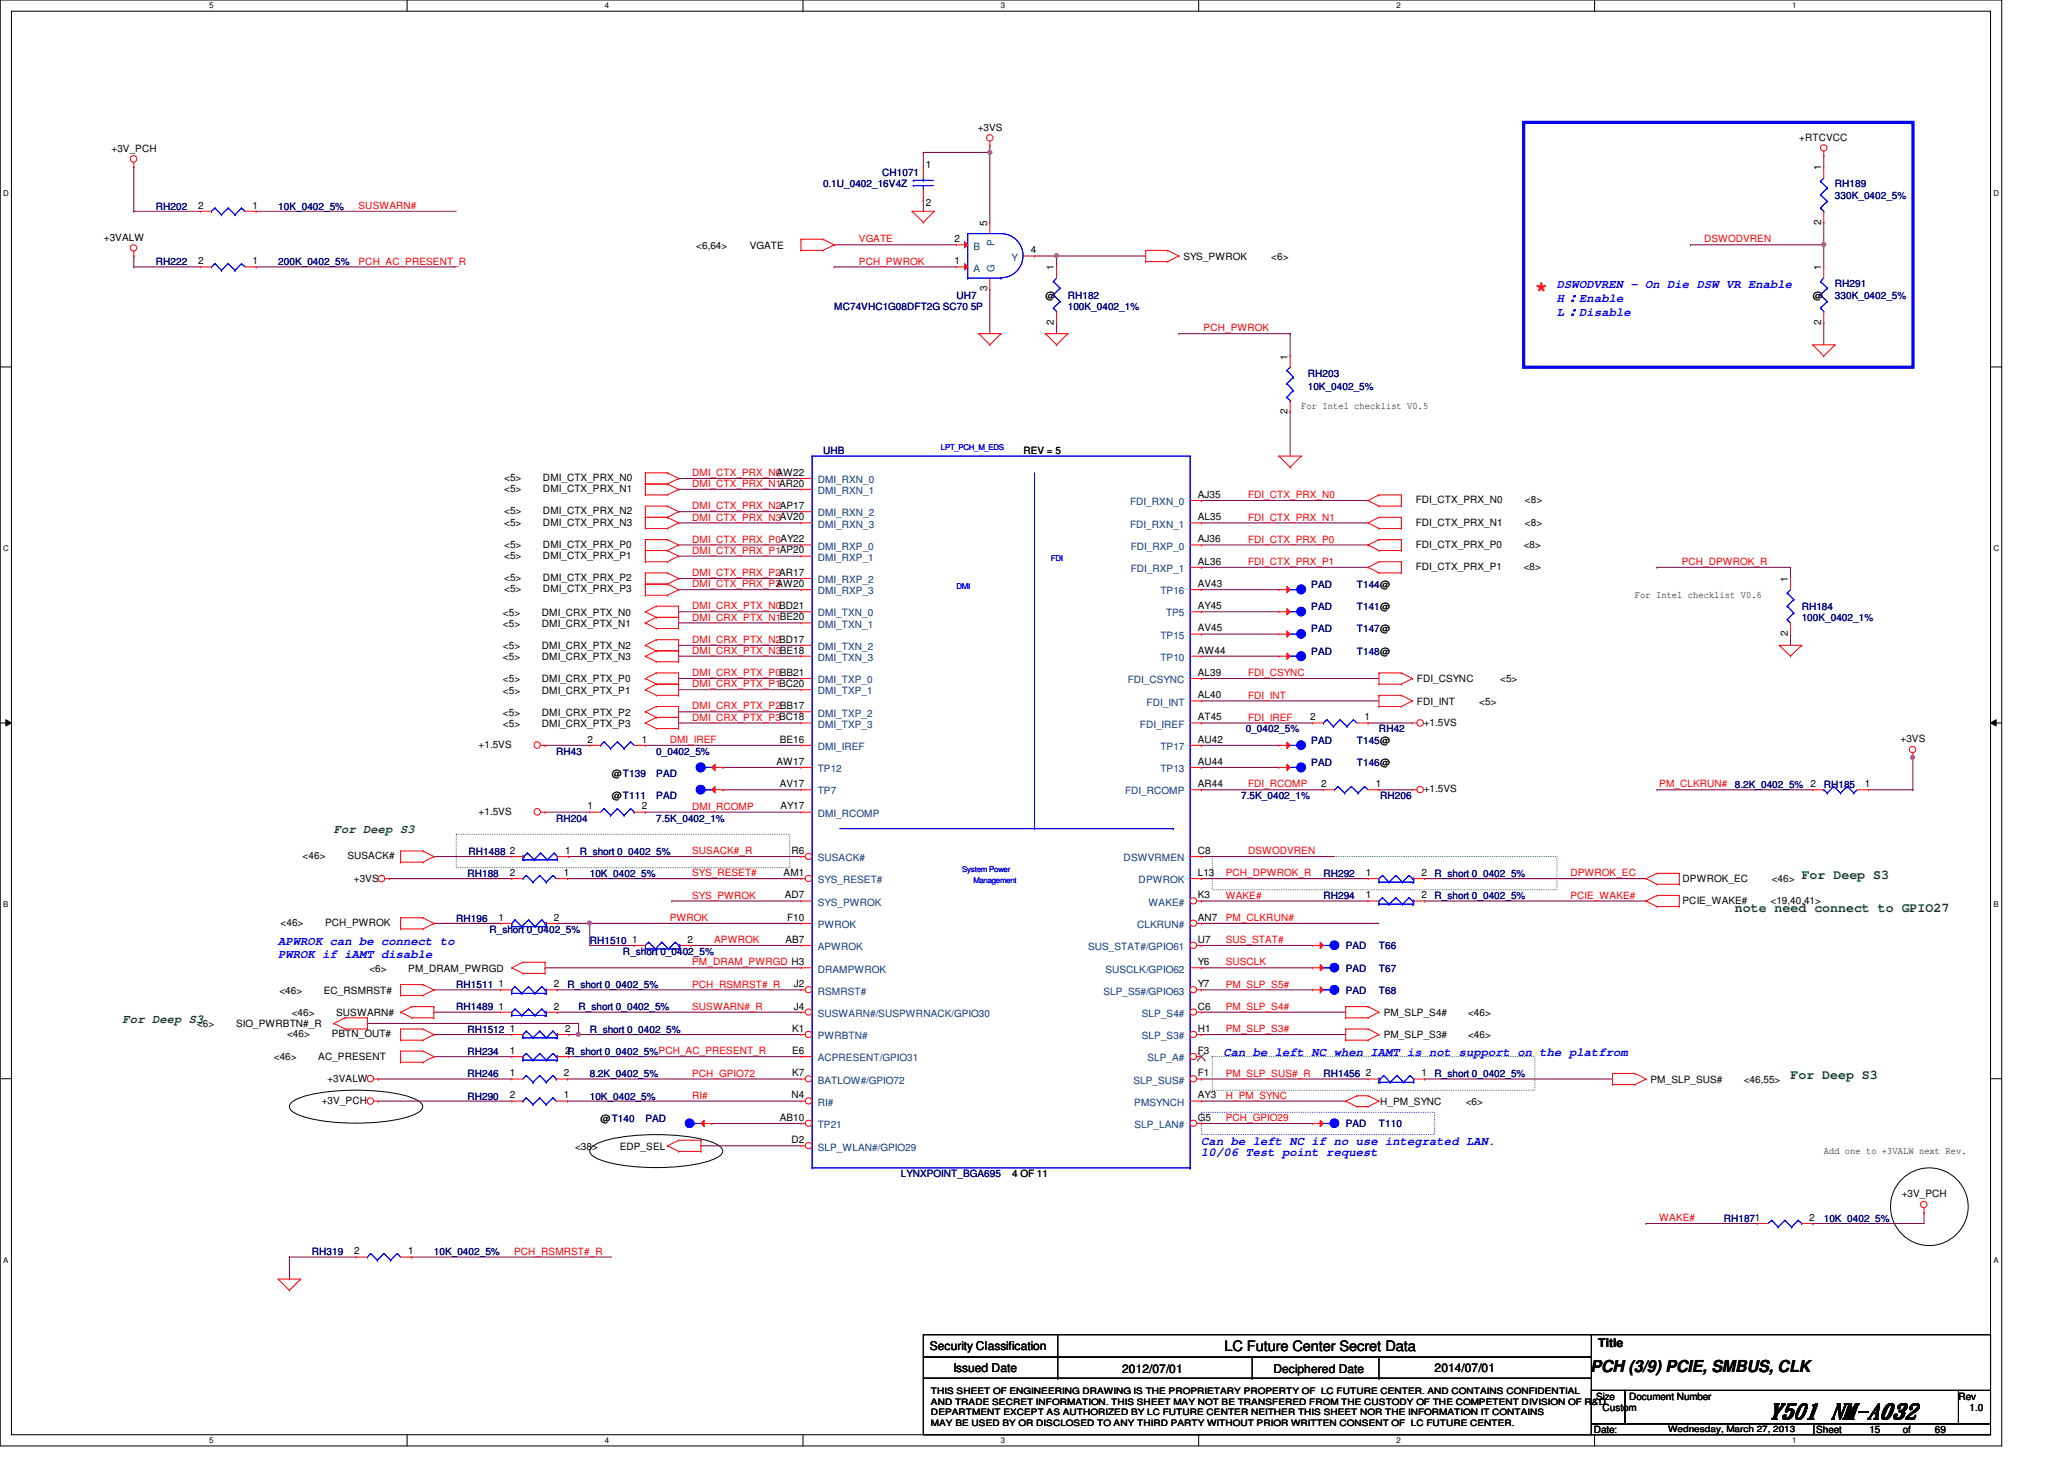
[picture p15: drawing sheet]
<svg xmlns="http://www.w3.org/2000/svg" width="297mm" height="210mm" viewBox="0 0 297 210" stroke-linecap="round" stroke-linejoin="round" font-family="sans-serif">
<defs><g id="words">
<text font-size="3.2" fill="#f00" x="220.9" y="42.6">*</text>
<text font-size="3" x="254.5" y="204">Y501 NM-A032</text>
<text font-size="2.4" x="228.9" y="197.4">PCH (3/9) PCIE, SMBUS, CLK</text>
<text font-size="2.1" x="176.2" y="194.4">LC Future Center Secret Data</text>
<g font-size="1.9" fill="#008000">
<text x="249.7" y="131.2">note need connect to GPIO27</text>
<text x="259.3" y="126.4">For Deep S3</text>
<text x="257.7" y="155.2">For Deep S3</text>
</g>
<g font-size="1.7" fill="#00f">
<text x="224.1" y="41.5">DSWODVREN - On Die DSW VR Enable</text>
<text x="224.1" y="43.5">H：Enable</text>
<text x="224.1" y="45.5">L：Disable</text>
<text x="40" y="135.9">APWROK can be connect to</text>
<text x="40" y="137.9">PWROK if iAMT disable</text>
<text x="176.1" y="151.9">Can be left NC when IAMT is not support on the platfrom</text>
<text x="172.9" y="164.7">Can be left NC if no use integrated LAN.</text>
<text x="172.9" y="166.3">10/06 Test point request</text>
</g>
<g font-size="1.7" fill="#008000">
<text x="48" y="119.9">For Deep S3</text>
<text x="17.6" y="147.1">For Deep S3</text>
</g>
<g font-size="1.7">
<text x="133.8" y="194.3">Security Classification</text>
<text x="137.2" y="197.3">Issued Date</text>
<text x="161.5" y="197.5">2012/07/01</text>
<text x="183.3" y="197.5">Deciphered Date</text>
<text x="206.5" y="197.3">2014/07/01</text>
<text x="230" y="193.8">Title</text>
</g>
<g font-size="1.4">
<text x="16" y="21.8">+3V_PCH</text>
<text x="140.7" y="18.8">+3VS</text>
<text x="258.9" y="20.2">+RTCVCC</text>
<text x="133.3" y="24.2">1</text>
<text x="133.3" y="29.7">2</text>
<text x="262.1" y="24.5" transform="rotate(-90 262.1 24.5)">1</text>
<text x="14.9" y="34.6">+3VALW</text>
<text x="28.5" y="30">2</text>
<text x="36.4" y="30">1</text>
<text x="100.2" y="35.8">&lt;6,64&gt;</text>
<text x="107.9" y="35.8">VGATE</text>
<text x="137.4" y="34.8">2</text>
<text x="142.1" y="32.5" transform="rotate(-90 142.1 32.5)">5</text>
<text x="262.1" y="32.3" transform="rotate(-90 262.1 32.3)">2</text>
<text x="28.5" y="38">2</text>
<text x="36.4" y="38">1</text>
<text x="137.4" y="38">1</text>
<text x="142.1" y="41.9" transform="rotate(-90 142.1 41.9)">3</text>
<text x="148.4" y="36.4">4</text>
<text x="151.7" y="38.9" transform="rotate(-90 151.7 38.9)">1</text>
<text x="170.3" y="37.4">SYS_PWROK</text>
<text x="183" y="37.4">&lt;6&gt;</text>
<text x="262.1" y="38.9" transform="rotate(-90 262.1 38.9)">1</text>
<text x="150.4" y="43">@</text>
<text x="151.7" y="46.7" transform="rotate(-90 151.7 46.7)">2</text>
<text x="260.9" y="43">@</text>
<text x="262.1" y="46.7" transform="rotate(-90 262.1 46.7)">2</text>
<text x="185.3" y="51.7" transform="rotate(-90 185.3 51.7)">1</text>
<text x="185.3" y="59.5" transform="rotate(-90 185.3 59.5)">2</text>
<text x="187.3" y="58.8">For Intel checklist V0.5</text>
<text x="147.3" y="65.4">REV = 5</text>
<text x="72.6" y="69.2">&lt;5&gt;</text>
<text x="72.6" y="70.8">&lt;5&gt;</text>
<text x="78.1" y="69.2">DMI_CTX_PRX_N0</text>
<text x="78.1" y="70.8">DMI_CTX_PRX_N1</text>
<text x="111.8" y="68.5">AW22</text>
<text x="172.4" y="71.6">AJ35</text>
<text x="72.6" y="75.6">&lt;5&gt;</text>
<text x="72.6" y="74">&lt;5&gt;</text>
<text x="78.1" y="75.6">DMI_CTX_PRX_N3</text>
<text x="78.1" y="74">DMI_CTX_PRX_N2</text>
<text x="172.4" y="74.8">AL35</text>
<text x="203.7" y="72.4">FDI_CTX_PRX_N0</text>
<text x="203.7" y="75.6">FDI_CTX_PRX_N1</text>
<text x="219.5" y="72.4">&lt;8&gt;</text>
<text x="219.5" y="75.6">&lt;8&gt;</text>
<text x="72.6" y="78.8">&lt;5&gt;</text>
<text x="72.6" y="80.4">&lt;5&gt;</text>
<text x="72.6" y="83.6">&lt;5&gt;</text>
<text x="78.1" y="78.8">DMI_CTX_PRX_P0</text>
<text x="78.1" y="80.4">DMI_CTX_PRX_P1</text>
<text x="78.1" y="83.6">DMI_CTX_PRX_P2</text>
<text x="172.4" y="81.2">AL36</text>
<text x="172.4" y="78">AJ36</text>
<text x="203.7" y="78.8">FDI_CTX_PRX_P0</text>
<text x="203.7" y="82">FDI_CTX_PRX_P1</text>
<text x="219.3" y="78.8">&lt;8&gt;</text>
<text x="219.3" y="82">&lt;8&gt;</text>
<text x="257.3" y="83.7" transform="rotate(-90 257.3 83.7)">1</text>
<text x="72.4" y="88.6">&lt;5&gt;</text>
<text x="72.6" y="85.2">&lt;5&gt;</text>
<text x="78" y="88.6">DMI_CRX_PTX_N0</text>
<text x="78.1" y="85.2">DMI_CTX_PRX_P3</text>
<text x="172.4" y="84.5">AV43</text>
<text x="172.4" y="87.6">AY45</text>
<text x="235.3" y="86">For Intel checklist V0.6</text>
<text x="72.4" y="93.4">&lt;5&gt;</text>
<text x="72.4" y="95">&lt;5&gt;</text>
<text x="72.4" y="90.2">&lt;5&gt;</text>
<text x="78" y="93.4">DMI_CRX_PTX_N2</text>
<text x="78" y="95">DMI_CRX_PTX_N3</text>
<text x="78" y="90.2">DMI_CRX_PTX_N1</text>
<text x="172.4" y="94">AW44</text>
<text x="172.4" y="90.8">AV45</text>
<text x="257.3" y="91.5" transform="rotate(-90 257.3 91.5)">2</text>
<text x="72.4" y="99.8">&lt;5&gt;</text>
<text x="72.4" y="98.2">&lt;5&gt;</text>
<text x="78" y="99.8">DMI_CRX_PTX_P1</text>
<text x="78" y="98.2">DMI_CRX_PTX_P0</text>
<text x="172.4" y="97.2">AL39</text>
<text x="172.4" y="100.5">AL40</text>
<text x="203.9" y="98.2">FDI_CSYNC</text>
<text x="203.9" y="101.4">FDI_INT</text>
<text x="212.9" y="101.4">&lt;5&gt;</text>
<text x="215.9" y="98.2">&lt;5&gt;</text>
<text x="68.9" y="107.6">+1.5VS</text>
<text x="72.4" y="103">&lt;5&gt;</text>
<text x="72.4" y="104.6">&lt;5&gt;</text>
<text x="78" y="103">DMI_CRX_PTX_P2</text>
<text x="78" y="104.6">DMI_CRX_PTX_P3</text>
<text x="84.5" y="106.8">2</text>
<text x="92.4" y="106.8">1</text>
<text x="112.2" y="106.8">BE16</text>
<text x="172.4" y="106.8">AU42</text>
<text x="172.4" y="103.6">AT45</text>
<text x="188.5" y="103.6">2</text>
<text x="196.4" y="103.6">1</text>
<text x="204.9" y="104.4">+1.5VS</text>
<text x="273.5" y="106.8">+3VS</text>
<text x="88" y="111.8">@T139</text>
<text x="111.8" y="110">AW17</text>
<text x="112.2" y="113.2">AV17</text>
<text x="172.4" y="110">AU44</text>
<text x="172.4" y="113.2">AR44</text>
<text x="190.2" y="113.2">2</text>
<text x="198" y="113.2">1</text>
<text x="268.4" y="113.2">1</text>
<text x="68.9" y="117.2">+1.5VS</text>
<text x="84.5" y="116.5">1</text>
<text x="88" y="115">@T111</text>
<text x="92.4" y="116.5">2</text>
<text x="112.3" y="116.5">AY17</text>
<text x="204.9" y="114">+1.5VS</text>
<text x="43.6" y="123.6">&lt;46&gt;</text>
<text x="50" y="123.6">SUSACK#</text>
<text x="73.4" y="122.9">2</text>
<text x="81.3" y="122.9">1</text>
<text x="113.9" y="122.9">R6</text>
<text x="172.4" y="122.9">C8</text>
<text x="50.9" y="126.8">+3VS</text>
<text x="73.4" y="126">2</text>
<text x="81.1" y="126">1</text>
<text x="112.8" y="126">AM1</text>
<text x="112.9" y="129.2">AD7</text>
<text x="172.4" y="129.2">K3</text>
<text x="172.4" y="126">L13</text>
<text x="196.6" y="129.2">1</text>
<text x="196.6" y="126">1</text>
<text x="204.6" y="129.2">2</text>
<text x="204.6" y="126">2</text>
<text x="242.1" y="126.8">DPWROK_EC</text>
<text x="242.1" y="130">PCIE_WAKE#</text>
<text x="254.8" y="130">&lt;19,40,41&gt;</text>
<text x="255" y="126.8">&lt;46&gt;</text>
<text x="40.4" y="133.2">&lt;46&gt;</text>
<text x="46.8" y="133.2">PCH_PWROK</text>
<text x="71.8" y="132.5">1</text>
<text x="79.7" y="132.5">2</text>
<text x="91" y="135.6">1</text>
<text x="98.9" y="135.6">2</text>
<text x="113" y="135.6">AB7</text>
<text x="113.3" y="132.5">F10</text>
<text x="172.4" y="135.6">U7</text>
<text x="172.4" y="132.5">AN7</text>
<text x="40.2" y="143">&lt;46&gt;</text>
<text x="46.6" y="143">EC_RSMRST#</text>
<text x="53.2" y="139.8">&lt;6&gt;</text>
<text x="58.8" y="139.8">PM_DRAM_PWRGD</text>
<text x="71.8" y="142">1</text>
<text x="79.7" y="142">2</text>
<text x="114.3" y="142">J2</text>
<text x="172.4" y="142">Y7</text>
<text x="172.4" y="138.9">Y6</text>
<text x="28.4" y="147.8">&lt;6&gt;</text>
<text x="34" y="147.8">SIO_PWRBTN#_R</text>
<text x="41.3" y="149.2">&lt;46&gt;</text>
<text x="42" y="146.2">&lt;46&gt;</text>
<text x="47.7" y="149.2">PBTN_OUT#</text>
<text x="48.4" y="146.2">SUSWARN#</text>
<text x="71.8" y="145.2">1</text>
<text x="73.4" y="148.5">1</text>
<text x="79.7" y="145.2">2</text>
<text x="81.3" y="148.5">2</text>
<text x="114" y="148.5">K1</text>
<text x="114.3" y="145.2">J4</text>
<text x="172.4" y="148.5">H1</text>
<text x="172.4" y="145.2">C6</text>
<text x="199.1" y="146.2">PM_SLP_S4#</text>
<text x="199.1" y="149.4">PM_SLP_S3#</text>
<text x="211.3" y="146.2">&lt;46&gt;</text>
<text x="211.3" y="149.4">&lt;46&gt;</text>
<text x="39.4" y="152.6">&lt;46&gt;</text>
<text x="45.8" y="152.6">AC_PRESENT</text>
<text x="47.1" y="155.6">+3VALW</text>
<text x="73.4" y="151.6">1</text>
<text x="73.4" y="154.9">1</text>
<text x="81.1" y="154.9">2</text>
<text x="81.3" y="151.6">2R_short 0_0402_5%PCH_AC_PRESENT_R</text>
<text x="114" y="151.6">E6</text>
<text x="114" y="154.9">K7</text>
<text x="172.4" y="154.9">F1</text>
<text x="172.4" y="151.6">F3</text>
<text x="196.6" y="154.9">2</text>
<text x="204.6" y="154.9">1</text>
<text x="237.5" y="155.8">PM_SLP_SUS#</text>
<text x="250.9" y="155.8">&lt;46,55&gt;</text>
<text x="46.3" y="158.8">+3V_PCH</text>
<text x="73.4" y="158">2</text>
<text x="81.1" y="158">1</text>
<text x="86.4" y="161.4">@T140</text>
<text x="112.2" y="161.2">AB10</text>
<text x="113.9" y="158">N4</text>
<text x="172.4" y="161.2">G5</text>
<text x="172.4" y="158">AY3</text>
<text x="198.6" y="159">H_PM_SYNC</text>
<text x="210.9" y="159">&lt;6&gt;</text>
<text x="82.8" y="165.4">&lt;38&gt;</text>
<text x="89.2" y="165.4">EDP_SEL</text>
<text x="113.9" y="164.5">D2</text>
<text x="262.5" y="166">Add one to +3VALW next Rev.</text>
<text x="145.7" y="169.4">4 OF 11</text>
<text x="273.7" y="172.3">+3V_PCH</text>
<text x="260.4" y="175.6">2</text>
<text x="51" y="180.5">2</text>
<text x="58.8" y="180.5">1</text>
<text x="229.7" y="201.4">Size</text>
<text x="230.6" y="203">Custom</text>
<text x="234.5" y="201.4">Document Number</text>
<text x="281.9" y="201.4">Rev</text>
<text x="283.5" y="203">1.0</text>
<text x="229.4" y="206.2">Date:</text>
<text x="261.4" y="206.2">Sheet</text>
<text x="269" y="206.2">15</text>
<text x="273.9" y="206.2">of</text>
<text x="278.5" y="206.2">69</text>
</g>
<g font-size="1.4" fill="#000080">
<text x="118.4" y="27">0.1U_0402_16V4Z</text>
<text x="127" y="25.4">CH1071</text>
<text x="264.1" y="27">RH189</text>
<text x="264.1" y="28.6">330K_0402_5%</text>
<text x="22.4" y="30.2">RH202</text>
<text x="40" y="30.2">10K_0402_5%</text>
<text x="22.4" y="38.2">RH222</text>
<text x="40" y="38.2">200K_0402_5%</text>
<text x="264.1" y="41.4">RH291</text>
<text x="120.1" y="44.6">MC74VHC1G08DFT2G SC70 5P</text>
<text x="137.7" y="43">UH7</text>
<text x="153.7" y="43">RH182</text>
<text x="153.7" y="44.6">100K_0402_1%</text>
<text x="264.1" y="43">330K_0402_5%</text>
<text x="188.2" y="54.2">RH203</text>
<text x="188.2" y="56.1">10K_0402_5%</text>
<text x="118.4" y="65.4">UHB</text>
<text x="188.7" y="87.8">PAD</text>
<text x="188.7" y="84.6">PAD</text>
<text x="195.3" y="87.8">T141@</text>
<text x="195.3" y="84.6">T144@</text>
<text x="259.3" y="87.8">RH184</text>
<text x="259.3" y="89.4">100K_0402_1%</text>
<text x="188.7" y="94.2">PAD</text>
<text x="188.7" y="91">PAD</text>
<text x="195.3" y="94.2">T148@</text>
<text x="195.3" y="91">T147@</text>
<text x="179.3" y="105.4">0_0402_5%</text>
<text x="188.7" y="107">PAD</text>
<text x="195.3" y="107">T145@</text>
<text x="198.5" y="105.4">RH42</text>
<text x="80" y="108.6">RH43</text>
<text x="94.4" y="111.8">PAD</text>
<text x="94.4" y="108.6">0_0402_5%</text>
<text x="188.7" y="110.2">PAD</text>
<text x="195.3" y="110.2">T146@</text>
<text x="249.7" y="113.4">8.2K_0402_5% 2</text>
<text x="262.5" y="113.4">RH185</text>
<text x="80" y="118.2">RH204</text>
<text x="94.4" y="115">PAD</text>
<text x="94.4" y="118.2">7.5K_0402_1%</text>
<text x="178.6" y="115">7.5K_0402_1%</text>
<text x="198.6" y="115">RH206</text>
<text x="67.4" y="123">RH1488</text>
<text x="83.4" y="123">R_short 0_0402_5%</text>
<text x="67.3" y="126.2">RH188</text>
<text x="84.9" y="126.2">10K_0402_5%</text>
<text x="190.5" y="129.4">RH294</text>
<text x="190.5" y="126.2">RH292</text>
<text x="206.5" y="129.4">R_short 0_0402_5%</text>
<text x="206.5" y="126.2">R_short 0_0402_5%</text>
<text x="65.7" y="132.6">RH196</text>
<text x="70.4" y="134.2">R_short 0_0402_5%</text>
<text x="84.9" y="135.8">RH1510</text>
<text x="89.7" y="137.4">R_short 0_0402_5%</text>
<text x="193.7" y="136.6">PAD</text>
<text x="198.5" y="136.6">T66</text>
<text x="65.7" y="142.2">RH1511</text>
<text x="81.7" y="142.2">R_short 0_0402_5%</text>
<text x="193.7" y="143">PAD</text>
<text x="193.7" y="139.8">PAD</text>
<text x="198.5" y="143">T68</text>
<text x="198.5" y="139.8">T67</text>
<text x="65.7" y="145.4">RH1489</text>
<text x="67.3" y="148.6">RH1512</text>
<text x="83.3" y="145.4">R_short 0_0402_5%</text>
<text x="84.9" y="148.6">R_short 0_0402_5%</text>
<text x="67.3" y="151.8">RH234</text>
<text x="67.3" y="155">RH246</text>
<text x="84.9" y="155">8.2K_0402_5%</text>
<text x="190.5" y="155">RH1456</text>
<text x="206.5" y="155">R_short 0_0402_5%</text>
<text x="67.3" y="158.2">RH290</text>
<text x="84.9" y="158.2">10K_0402_5%</text>
<text x="92.9" y="161.4">PAD</text>
<text x="193.7" y="162.2">PAD</text>
<text x="198.5" y="162.2">T110</text>
<text x="129.7" y="169.4">LYNXPOINT_BGA695</text>
<text x="248.1" y="175.8">RH1871</text>
<text x="262.5" y="175.8">10K_0402_5%</text>
<text x="44.9" y="180.6">RH319</text>
<text x="62.4" y="180.6">10K_0402_5%</text>
</g>
<g font-size="1.4" fill="#f00">
<text x="51.6" y="30.1">SUSWARN#</text>
<text x="123.6" y="34.9">VGATE</text>
<text x="245.2" y="34.9">DSWODVREN</text>
<text x="51.6" y="38.1">PCH_AC_PRESENT_R</text>
<text x="123.6" y="38.1">PCH_PWROK</text>
<text x="173.2" y="47.7">PCH_PWROK</text>
<text x="99.6" y="70.1">DMI_CTX_PRX_N1AR20</text>
<text x="99.6" y="68.5">DMI_CTX_PRX_N0</text>
<text x="179.6" y="71.7">FDI_CTX_PRX_N0</text>
<text x="99.6" y="73.3">DMI_CTX_PRX_N2AP17</text>
<text x="99.6" y="74.9">DMI_CTX_PRX_N3AV20</text>
<text x="179.6" y="74.9">FDI_CTX_PRX_N1</text>
<text x="99.6" y="78.1">DMI_CTX_PRX_P0AY22</text>
<text x="99.6" y="82.9">DMI_CTX_PRX_P2AR17</text>
<text x="99.6" y="79.7">DMI_CTX_PRX_P1AP20</text>
<text x="179.6" y="78.1">FDI_CTX_PRX_P0</text>
<text x="179.6" y="81.3">FDI_CTX_PRX_P1</text>
<text x="242" y="81.3">PCH_DPWROK_R</text>
<text x="99.6" y="84.5">DMI_CTX_PRX_P3AW20</text>
<text x="99.6" y="89.3">DMI_CRX_PTX_N1BE20</text>
<text x="99.6" y="87.7">DMI_CRX_PTX_N0BD21</text>
<text x="99.6" y="92.5">DMI_CRX_PTX_N2BD17</text>
<text x="99.6" y="94.1">DMI_CRX_PTX_N3BE18</text>
<text x="99.6" y="97.3">DMI_CRX_PTX_P0BB21</text>
<text x="99.6" y="98.9">DMI_CRX_PTX_P1BC20</text>
<text x="179.6" y="100.5">FDI_INT</text>
<text x="179.6" y="97.3">FDI_CSYNC</text>
<text x="96.4" y="106.9">DMI_IREF</text>
<text x="99.6" y="103.7">DMI_CRX_PTX_P3BC18</text>
<text x="99.6" y="102.1">DMI_CRX_PTX_P2BB17</text>
<text x="179.6" y="103.7">FDI_IREF</text>
<text x="179.6" y="113.3">FDI_RCOMP</text>
<text x="238.8" y="113.3">PM_CLKRUN#</text>
<text x="99.6" y="116.5">DMI_RCOMP</text>
<text x="99.6" y="122.9">SUSACK#_R</text>
<text x="179.6" y="122.9">DSWODVREN</text>
<text x="99.6" y="126.1">SYS_RESET#</text>
<text x="99.6" y="129.3">SYS_PWROK</text>
<text x="176.4" y="126.1">PCH_DPWROK_R</text>
<text x="176.4" y="129.3">WAKE#</text>
<text x="226" y="126.1">DPWROK_EC</text>
<text x="226" y="129.3">PCIE_WAKE#</text>
<text x="96.4" y="132.5">PWROK</text>
<text x="102.8" y="135.7">APWROK</text>
<text x="176.4" y="132.5">PM_CLKRUN#</text>
<text x="176.4" y="135.7">SUS_STAT#</text>
<text x="99.6" y="138.9">PM_DRAM_PWRGD H3</text>
<text x="99.6" y="142.1">PCH_RSMRST#_R</text>
<text x="176.4" y="138.9">SUSCLK</text>
<text x="176.4" y="142.1">PM_SLP_S5#</text>
<text x="99.6" y="145.3">SUSWARN#_R</text>
<text x="176.4" y="145.3">PM_SLP_S4#</text>
<text x="176.4" y="148.5">PM_SLP_S3#</text>
<text x="99.6" y="154.9">PCH_GPIO72</text>
<text x="176.4" y="154.9">PM_SLP_SUS#_R</text>
<text x="99.6" y="158.1">RI#</text>
<text x="176.4" y="158.1">H_PM_SYNC</text>
<text x="176.4" y="161.3">PCH_GPIO29</text>
<text x="238.8" y="175.7">WAKE#</text>
<text x="74" y="180.5">PCH_RSMRST#_R</text>
</g>
<g font-size="1.4" fill="#004080">
<text x="140.1" y="35.9">B</text>
<text x="143.1" y="35.4" transform="rotate(-90 143.1 35.4)">P</text>
<text x="140.1" y="39.1">A</text>
<text x="143.1" y="39.2" transform="rotate(-90 143.1 39.2)">G</text>
<text x="145.6" y="37.5">Y</text>
<text x="117.7" y="71.1">DMI_RXN_1</text>
<text x="117.7" y="69.5">DMI_RXN_0</text>
<text x="117.7" y="74.3">DMI_RXN_2</text>
<text x="117.7" y="75.9">DMI_RXN_3</text>
<text x="162.6" y="75.9">FDI_RXN_1</text>
<text x="162.6" y="72.7">FDI_RXN_0</text>
<text x="117.7" y="83.9">DMI_RXP_2</text>
<text x="117.7" y="80.7">DMI_RXP_1</text>
<text x="117.7" y="79.1">DMI_RXP_0</text>
<text x="162.7" y="82.3">FDI_RXP_1</text>
<text x="162.7" y="79.1">FDI_RXP_0</text>
<text x="117.7" y="85.5">DMI_RXP_3</text>
<text x="117.7" y="88.7">DMI_TXN_0</text>
<text x="167" y="85.5">TP16</text>
<text x="167.8" y="88.7">TP5</text>
<text x="117.7" y="90.3">DMI_TXN_1</text>
<text x="117.7" y="95.1">DMI_TXN_3</text>
<text x="117.7" y="93.5">DMI_TXN_2</text>
<text x="167" y="95.1">TP10</text>
<text x="167" y="91.9">TP15</text>
<text x="117.7" y="98.3">DMI_TXP_0</text>
<text x="117.7" y="99.9">DMI_TXP_1</text>
<text x="162.3" y="98.3">FDI_CSYNC</text>
<text x="165" y="101.5">FDI_INT</text>
<text x="117.7" y="107.9">DMI_IREF</text>
<text x="117.7" y="103.1">DMI_TXP_2</text>
<text x="117.7" y="104.7">DMI_TXP_3</text>
<text x="164" y="104.7">FDI_IREF</text>
<text x="167" y="107.9">TP17</text>
<text x="117.7" y="111.1">TP12</text>
<text x="167" y="111.1">TP13</text>
<text x="117.7" y="114.3">TP7</text>
<text x="117.7" y="117.5">DMI_RCOMP</text>
<text x="161.9" y="114.3">FDI_RCOMP</text>
<text x="117.7" y="123.9">SUSACK#</text>
<text x="161.7" y="123.9">DSWVRMEN</text>
<text x="117.7" y="127.1">SYS_RESET#</text>
<text x="117.7" y="130.3">SYS_PWROK</text>
<text x="163.9" y="127.1">DPWROK</text>
<text x="165.3" y="130.3">WAKE#</text>
<text x="117.7" y="136.7">APWROK</text>
<text x="117.7" y="133.5">PWROK</text>
<text x="156.6" y="136.7">SUS_STAT#/GPIO61</text>
<text x="163.7" y="133.5">CLKRUN#</text>
<text x="117.7" y="139.9">DRAMPWROK</text>
<text x="117.7" y="143.1">RSMRST#</text>
<text x="158.8" y="143.1">SLP_S5#/GPIO63</text>
<text x="159.1" y="139.9">SUSCLK/GPIO62</text>
<text x="117.7" y="146.3">SUSWARN#/SUSPWRNACK/GPIO30</text>
<text x="117.7" y="149.5">PWRBTN#</text>
<text x="164.3" y="149.5">SLP_S3#</text>
<text x="164.3" y="146.3">SLP_S4#</text>
<text x="117.7" y="152.7">ACPRESENT/GPIO31</text>
<text x="117.7" y="155.9">BATLOW#/GPIO72</text>
<text x="163.1" y="155.9">SLP_SUS#</text>
<text x="165.1" y="152.7">SLP_A#</text>
<text x="117.7" y="159.1">RI#</text>
<text x="163.2" y="159.1">PMSYNCH</text>
<text x="117.7" y="162.3">TP21</text>
<text x="117.7" y="165.5">SLP_WLAN#/GPIO29</text>
<text x="163.3" y="162.3">SLP_LAN#</text>
</g>
<g font-size="1.3">
<text x="134" y="200.6">THIS SHEET OF ENGINEERING DRAWING IS THE PROPRIETARY PROPERTY OF LC FUTURE CENTER. AND CONTAINS CONFIDENTIAL</text>
<text x="134" y="202.1">AND TRADE SECRET INFORMATION. THIS SHEET MAY NOT BE TRANSFERED FROM THE CUSTODY OF THE COMPETENT DIVISION OF R&amp;D</text>
<text x="134" y="203.6">DEPARTMENT EXCEPT AS AUTHORIZED BY LC FUTURE CENTER NEITHER THIS SHEET NOR THE INFORMATION IT CONTAINS</text>
<text x="134" y="205.1">MAY BE USED BY OR DISCLOSED TO ANY THIRD PARTY WITHOUT PRIOR WRITTEN CONSENT OF LC FUTURE CENTER.</text>
<text x="240.1" y="206">Wednesday, March 27, 2013</text>
</g>
<g font-size="1.1">
<text x="30.1" y="1.1">5</text>
<text x="87" y="1.1">4</text>
<text x="144" y="1.1">3</text>
<text x="201" y="1.1">2</text>
<text x="257.9" y="1.1">1</text>
<text x=".5" y="28.2">D</text>
<text x="286.9" y="28.2">D</text>
<text x=".5" y="79.3">C</text>
<text x="286.9" y="79.3">C</text>
<text x=".5" y="130.6">B</text>
<text x="286.9" y="130.6">B</text>
<text x=".5" y="181.7">A</text>
<text x="286.9" y="181.7">A</text>
<text x="30.1" y="207.6">5</text>
<text x="87" y="207.6">4</text>
<text x="144" y="207.6">3</text>
<text x="201" y="207.6">2</text>
<text x="257.9" y="207.6">1</text>
</g>
<g font-size="1.1" fill="#00f">
<text x="135.4" y="64.7">LPT_PCH_M_EDS</text>
<text x="151.3" y="80.7">FDI</text>
<text x="137.7" y="84.7">DMI</text>
<text x="138.5" y="125.5">System Power</text>
<text x="140.1" y="127.1">Management</text>
</g>
</g></defs>
<path d="M0 0h288.1v208h-288.1zM1.6 1.6h284.9v204.8h-284.9z" fill="none" stroke="#000" stroke-width=".14"/>
<g fill="#fff">
<path d="M30.1 .2h.6v1.2h-.6z"/>
<path d="M30.1 206.6h.6v1.2h-.6z"/>
</g>
<path d="M58.6 0v1.6M58.6 206.4v1.6" fill="none" stroke="#000" stroke-width=".14"/>
<g fill="#fff">
<path d="M87 .2h.6v1.2h-.6z"/>
<path d="M87 206.6h.6v1.2h-.6z"/>
</g>
<path d="M115.6 0v1.6M115.6 206.4v1.6" fill="none" stroke="#000" stroke-width=".14"/>
<g fill="#fff">
<path d="M144 .2h.6v1.2h-.6z"/>
<path d="M144 206.6h.6v1.2h-.6z"/>
</g>
<path d="M172.5 0v1.6M172.5 206.4v1.6" fill="none" stroke="#000" stroke-width=".14"/>
<g fill="#fff">
<path d="M201 .2h.5v1.2h-.5z"/>
<path d="M201 206.6h.5v1.2h-.5z"/>
</g>
<path d="M229.5 0v1.6M229.5 206.4v1.6" fill="none" stroke="#000" stroke-width=".14"/>
<g fill="#fff">
<path d="M257.9 .2h.6v1.2h-.6z"/>
<path d="M257.9 206.6h.6v1.2h-.6z"/>
<path d="M.5 27.2h.7v1.2h-.7z"/>
<path d="M286.9 27.2h.8v1.2h-.8z"/>
<path d="M.5 78.4h.7v1.1h-.7z"/>
<path d="M286.9 78.4h.8v1.1h-.8z"/>
</g>
<path d="M0 52.8h1.6M286.5 52.8h1.6" fill="none" stroke="#000" stroke-width=".14"/>
<g fill="#fff">
<path d="M.5 129.6h.7v1.2h-.7z"/>
<path d="M286.9 129.6h.7v1.2h-.7z"/>
</g>
<path d="M0 104h1.6M.8 103.5l.8 .5-.8 .4zM286.5 104l.8-.5v.9zM286.5 104h1.6" fill="none" stroke="#000" stroke-width=".14"/>
<path d="M.8 103.5l.8 .5-.8 .4zM286.5 104l.8-.5v.9z" fill="#000"/>
<g fill="#fff">
<path d="M.5 180.8h.7v1.1h-.7z"/>
<path d="M286.9 180.8h.7v1.1h-.7z"/>
</g>
<g fill="none" stroke="#000" stroke-width=".14">
<path d="M0 155.2h1.6M42.1 158.5a13.7 13.7 0 0 1 6.1-1.5 30.5 30.5 0 0 1 10.8 .8l1.3 .7 .4 .3 .1 .4-.1 .4a4.9 4.9 0 0 1-2.7 1.3 31.7 31.7 0 0 1-14.5-.3l-1.4-.7-.3-.3-.1-.4 .1-.4zM286.5 155.2h1.6M85.4 164.9a13.7 13.7 0 0 1 6-1.5 30.3 30.3 0 0 1 10.8 .8l1.3 .7 .4 .3 .1 .4-.1 .4a4.9 4.9 0 0 1-2.7 1.3 31.5 31.5 0 0 1-14.5-.3l-1.3-.7-.4-.3-.1-.4 .1-.4z"/>
<circle cx="277.7" cy="173.6" r="5.6"/>
</g>
<path d="M65.7 120h48v4.8h-48zM174.5 123.2h49.6v4.8h-49.6zM174.5 152h46.4v4.8h-46.4z" fill="none" stroke="#008000" stroke-width=".14" stroke-dasharray="0 .3"/>
<path d="M172.9 160h33.6v3.2h-33.6z" fill="none" stroke="#00f" stroke-width=".14" stroke-dasharray="0 .3"/>
<path d="M219.3 17.6h56v35.2h-56z" fill="none" stroke="#00f" stroke-width=".47"/>
<g fill="none" stroke="#800040" stroke-width=".14">
<path d="M142.4 21.9h.1M142.4 21.9v10.1M148.9 36.8h.1M148.9 36.8h3.2M152.1 36.8h.1M152.1 36.8v1.6M142.4 41.6h.1M142.4 41.6v6.4M97.7 73.6h.1M97.7 75.2h.1M97.7 70.4h.1M97.7 68.8h.1"/>
<path d="M97.7 78.4h.1M97.7 73.6h17.6M97.7 75.2h17.6M97.7 70.4h17.6M97.7 68.8h17.6M97.7 78.4h17.6M97.7 83.2h.1M97.7 84.8h.1M97.7 80h.1M97.7 89.6h.1M97.7 92.8h.1M97.7 88h.1"/>
<path d="M97.7 94.4h.1M97.7 97.6h.1M97.7 99.2h.1M97.7 83.2h17.6M97.7 84.8h17.6M97.7 80h17.6M97.7 89.6h17.6M97.7 92.8h17.6M97.7 88h17.6M97.7 94.4h17.6M97.7 97.6h17.6M97.7 99.2h17.6"/>
<path d="M78.4 107.2h.1M78.4 116.8h.1M78.4 107.2h6.5M78.4 116.8h6.5M92.9 107.2h.1M92.9 116.8h.1M92.9 107.2h22.4M92.9 116.8h22.4M97.7 104h.1M97.7 102.4h.1M97.7 104h17.6M97.7 102.4h17.6"/>
<path d="M104.1 110.4h.1M104.1 113.6h.1M104.1 110.4h11.2M104.1 113.6h11.2M56 126.4h.1M56 126.4h17.7M62.4 123.2h.1M62.4 123.2h11.3M81.7 126.4h.1M81.7 126.4h33.6M81.8 123.2h.1M81.8 123.2h33.5"/>
<path d="M96.7 129.6h.1M96.7 129.6h18.6M172.9 132.8h.1M172.9 136h.1M172.9 139.2h.1M172.9 132.8h25.6M172.9 136h16M172.9 139.2h16M172.9 142.4h.1M172.9 145.6h.1M172.9 148.8h.1M172.9 155.2h.1"/>
<path d="M172.9 158.4h.1M172.9 142.4h16M172.9 145.6h20.8M172.9 148.8h20.8M172.9 155.2h24M172.9 158.4h20.8M205 155.2h.1M205 155.2h27.1M172.9 161.6h.1M172.9 161.6h16M236.9 176h.1M236.9 176h16"/>
<path d="M260.9 176h.1M276.9 174.4h.1M276.9 174.4v1.6h-16"/>
</g>
<circle cx="142.4" cy="21.9" r=".3" fill="#f0f"/>
<circle cx="142.4" cy="21.9" r=".3" fill="none" stroke="#f0f" stroke-width=".14"/>
<path d="M132.9 21.9h.1M132.9 28.8h.1M132.9 21.9v2.1M132.9 28.8v1.6M142.4 21h.1M142.4 21v.9h-9.5M152.1 36.8h.1M152.1 36.8h12.8M152.1 46.4h.1M152.1 46.4v1.6" fill="none" stroke="#800040" stroke-width=".14"/>
<circle cx="152.1" cy="36.8" r=".3" fill="#f0f"/>
<circle cx="152.1" cy="36.8" r=".3" fill="none" stroke="#f0f" stroke-width=".14"/>
<path d="M120.1 35.2h.1M120.1 38.4h.1M120.1 35.2h17.6M120.1 38.4h17.6M84.9 132.8h.1M84.9 132.8h30.4M99.4 136h.1M99.4 136h15.9" fill="none" stroke="#800040" stroke-width=".14"/>
<circle cx="84.8" cy="132.8" r=".3" fill="#f0f"/>
<circle cx="84.8" cy="132.8" r=".3" fill="none" stroke="#f0f" stroke-width=".14"/>
<g fill="none" stroke="#800040" stroke-width=".14">
<path d="M19.3 24h.1M19.3 30.4h.1M19.3 24v6.4M19.3 30.4h9.6M36.9 30.4h.1M36.9 30.4h28.8M62.4 132.8h.1M62.4 132.8h9.6M78.4 139.2h.1M78.4 139.2h36.9M84.9 132.8h.1M84.9 132.8v3.2"/>
<path d="M62.4 145.6h.1M62.4 142.4h.1M62.4 145.6h9.6M62.4 142.4h9.6M80.2 145.6h.1M80.2 142.4h.1M80.2 145.6h35.1M80.2 142.4h35.1M83.3 148.8h.1M83.3 148.8h32"/>
</g>
<circle cx="83.2" cy="148.8" r=".3" fill="#f0f"/>
<circle cx="83.2" cy="148.8" r=".3" fill="none" stroke="#f0f" stroke-width=".14"/>
<g fill="none" stroke="#800040" stroke-width=".14">
<path d="M19.3 38.4h.1M19.3 36.8h.1M19.3 38.4h9.6M19.3 36.8v1.6M36.9 38.4h.1M36.9 38.4h28.8M243.3 35.2h.1M243.3 35.2h19.2M262.5 22.4h.1M262.5 32h.1M262.5 35.2h.1M262.5 22.4v1.6"/>
<path d="M262.5 32v6.4M262.5 46.4h.1M262.5 46.4v3.2M172.9 75.2h.1M172.9 72h.1M172.9 78.4h.1M172.9 75.2h24M172.9 72h24M172.9 78.4h24M172.9 81.6h.1M172.9 84.8h.1M172.9 88h.1"/>
<path d="M172.9 91.2h.1M172.9 94.4h.1M172.9 97.6h.1M172.9 81.6h24M172.9 84.8h11.2M172.9 88h11.2M172.9 91.2h11.2M172.9 94.4h11.2M172.9 97.6h25.6M172.9 100.8h.1M172.9 104h.1M172.9 107.2h.1"/>
<path d="M172.9 110.4h.1M172.9 113.6h.1M172.9 100.8h25.6M172.9 104h16M172.9 107.2h11.2M172.9 110.4h11.2M172.9 113.6h17.6M196.9 104h.1M196.9 104h6.4M198.5 113.6h.1M198.5 113.6h4.8M172.9 123.2h.1"/>
<path d="M172.9 123.2h19.2M54.4 158.4h.1M54.4 155.2h.1M54.4 155.2h19.3M54.4 158.4h19.3M62.4 148.8h.1M62.4 152h.1M62.4 148.8h11.3M62.4 152h11.3M81.7 155.2h.1M81.7 158.4h.1M81.7 155.2h33.6"/>
<path d="M81.7 158.4h33.6M81.8 152h.1M81.8 152h33.5M102.4 161.6h.1M102.4 161.6h12.9"/>
</g>
<circle cx="262.5" cy="35.2" r=".3" fill="#f0f"/>
<circle cx="262.5" cy="35.2" r=".3" fill="none" stroke="#f0f" stroke-width=".14"/>
<g fill="none" stroke="#800040" stroke-width=".14">
<path d="M169.7 48h.1M169.7 48h16M185.7 48h.1M185.7 59.2h.1M185.7 48v3.2M185.7 59.2v6.4M238.5 81.6h.1M238.5 81.6h19.2M257.7 81.6h.1M257.7 91.2h.1M257.7 81.6v1.6M257.7 91.2v1.6"/>
<path d="M275.3 109h.1M275.3 108.8v.2M172.9 126.4h.1M172.9 129.6h.1M172.9 126.4h24M172.9 129.6h24M205 126.4h.1M205 129.6h.1M205 126.4h31.9M205 129.6h31.9M52.9 147.2h.1M52.9 147.2h30.4"/>
<path d="M83.3 147.2h.1M83.3 147.2v1.6M100.9 164.8h.1M100.9 164.8h14.4M41.7 180.8h.1M41.7 180.8h9.6M41.7 180.8v3.2M59.3 180.8h.1M59.3 180.8h28.7"/>
</g>
<circle cx="275.2" cy="109" r=".3" fill="#f0f"/>
<circle cx="275.2" cy="109" r=".3" fill="none" stroke="#f0f" stroke-width=".14"/>
<path d="M238.5 113.6h.1M238.5 113.6h22.4M268.9 113.6h.1M268.9 113.6h6.4M275.3 113.6h.1M275.3 109v4.6M80.2 132.8h4.7M84.9 132.8h.1M84.9 136h6.4M91.3 136h.1M81.8 148.8h.1M81.8 148.8h1.5" fill="none" stroke="#800040" stroke-width=".14"/>
<g fill="none" stroke="#f00" stroke-width=".14">
<path d="M19.3 24h.1M19.3 36.8h.1M19.3 23.4v.6M19.3 36.2v.6M115.3 36h.1M115.3 34.4h.1M115.3 36h3.1M115.3 34.4h3.1M115.3 34.4v1.6M118.4 34.4h.1M118.4 36h.1M118.4 34.4l1.7 .8"/>
<path d="M120.1 35.2h.1M120.1 35.2l-1.7 .8M131.3 30.4h.1M131.3 30.4h3.1M131.3 30.4l1.6 1.6M132.9 32h.1M134.4 30.4h.1M134.4 30.4l-1.5 1.6M142.4 21h.1M142.4 20.3v.7M164.9 36h.1M164.9 37.6h.1"/>
<path d="M164.9 36h3.2M164.9 36v1.6M164.9 37.6h3.2M168.1 36h.1M168.1 37.6h.1M168.1 36l1.6 .8M169.7 36.8h.1M169.7 36.8l-1.6 .8M262.5 22.4h.1M262.5 21.8v.6M140.9 48h.1M140.9 48h3.2"/>
<path d="M140.9 48l1.5 1.6M142.4 49.6h.1M144.1 48h.1M144.1 48l-1.7 1.6M150.4 48h.1M150.4 48h3.3M150.4 48l1.7 1.6M152.1 49.6h.1M153.7 48h.1M153.7 48l-1.6 1.6M260.9 49.6h.1M260.9 49.6h3.2"/>
<path d="M260.9 49.6l1.6 1.6M262.5 51.2h.1M264.1 49.6h.1M264.1 49.6l-1.6 1.6M92.9 69.6h.1M92.9 68h.1M92.9 71.2h.1M92.9 76h.1M92.9 74.4h.1M92.9 72.8h.1M92.9 79.2h.1M92.9 77.6h.1"/>
<path d="M92.9 68h3.2M92.9 69.6h3.2M92.9 68v3.2M92.9 72.8v3.2M92.9 77.6v3.2M92.9 71.2h3.2M92.9 74.4h3.2M92.9 76h3.2M92.9 72.8h3.2M92.9 77.6h3.2M92.9 79.2h3.2M96.1 68h.1"/>
<path d="M96.1 69.6h.1M96.1 71.2h.1M96.1 74.4h.1M96.1 76h.1M96.1 72.8h.1M96.1 77.6h.1M96.1 79.2h.1M96.1 68l1.6 .8M96.1 69.6l1.6 .8M96.1 74.4l1.6 .8M96.1 72.8l1.6 .8M96.1 77.6l1.6 .8"/>
<path d="M96.1 79.2l1.6 .8M97.7 68.8h.1M97.7 70.4h.1M97.7 75.2h.1M97.7 73.6h.1M97.7 78.4h.1M97.7 68.8l-1.6 .8M97.7 70.4l-1.6 .8M97.7 75.2l-1.6 .8M97.7 73.6l-1.6 .8M97.7 78.4l-1.6 .8M184.1 65.6h.1"/>
<path d="M184.1 65.6h3.2M184.1 65.6l1.6 1.6M185.7 67.2h.1M187.3 65.6h.1M187.3 65.6l-1.6 1.6M196.9 72h.1M196.9 75.2h.1M196.9 78.4h.1M196.9 72l1.6 .8M196.9 75.2l1.6 .8M196.9 78.4l1.6 .8M198.5 71.2h.1"/>
<path d="M198.5 72.8h.1M198.5 74.4h.1M198.5 76h.1M198.5 77.6h.1M198.5 79.2h.1M198.5 71.2h3.2M198.5 74.4h3.2M198.5 76h3.2M198.5 72.8h3.2M198.5 77.6h3.2M198.5 79.2h3.2M198.5 71.2l-1.6 .8"/>
<path d="M198.5 74.4l-1.6 .8M198.5 77.6l-1.6 .8M201.7 72.8h.1M201.7 71.2h.1M201.7 76h.1M201.7 74.4h.1M201.7 79.2h.1M201.7 77.6h.1M201.7 71.2v1.6M201.7 74.4v1.6M201.7 77.6v1.6M92.9 80.8h.1"/>
<path d="M92.9 85.6h.1M92.9 84h.1M92.9 82.4h.1M92.9 92.8h.1M92.9 94.4h.1M92.9 89.6h.1M92.9 88h.1M92.9 99.2h.1M92.9 97.6h.1M92.9 82.4v3.2M92.9 80.8h3.2M92.9 84h3.2"/>
<path d="M92.9 85.6h3.2M92.9 82.4h3.2M92.9 92.8l1.5 .8M92.9 94.4l1.5 .8M92.9 89.6l1.5 .8M92.9 88l1.5 .8M92.9 99.2l1.5 .8M92.9 97.6l1.5 .8M94.4 92h.1M94.4 93.6h.1M94.4 95.2h.1M94.4 88.8h.1"/>
<path d="M94.4 90.4h.1M94.4 87.2h.1M94.4 98.4h.1M94.4 96.8h.1M94.4 92l-1.5 .8M94.4 92h3.3M94.4 93.6h3.3M94.4 93.6l-1.5 .8M94.4 95.2h3.3M94.4 88.8l-1.5 .8M94.4 88.8h3.3M94.4 90.4h3.3"/>
<path d="M94.4 87.2l-1.5 .8M94.4 87.2h3.3M94.4 98.4l-1.5 .8M94.4 98.4h3.3M94.4 96.8l-1.5 .8M94.4 96.8h3.3M96.1 80.8h.1M96.1 84h.1M96.1 85.6h.1M96.1 82.4h.1M96.1 84l1.6 .8M96.1 82.4l1.6 .8"/>
<path d="M97.7 80h.1M97.7 84.8h.1M97.7 83.2h.1M97.7 92h.1M97.7 93.6h.1M97.7 95.2h.1M97.7 88.8h.1M97.7 90.4h.1M97.7 87.2h.1M97.7 98.4h.1M97.7 96.8h.1M97.7 80l-1.6 .8"/>
<path d="M97.7 84.8l-1.6 .8M97.7 83.2l-1.6 .8M97.7 87.2v3.2M97.7 92v3.2M97.7 96.8v3.2M196.9 81.6h.1M196.9 81.6l1.6 .8M198.5 80.8h.1M198.5 82.4h.1M198.5 96.8h.1M198.5 98.4h.1M198.5 80.8h3.2"/>
<path d="M198.5 82.4h3.2M198.5 98.4h3.2M198.5 96.8h3.2M198.5 80.8l-1.6 .8M198.5 96.8v1.6M201.7 82.4h.1M201.7 80.8h.1M201.7 96.8h.1M201.7 98.4h.1M201.7 80.8v1.6M201.7 96.8l1.6 .8M203.3 97.6h.1"/>
<path d="M203.3 97.6l-1.6 .8M256.1 92.8h.1M256.1 92.8h3.2M256.1 92.8l1.6 1.6M257.7 94.4h.1M259.3 92.8h.1M259.3 92.8l-1.6 1.6M77.8 107.2h.6M77.8 116.8h.6M78.4 107.2h.1M78.4 116.8h.1M92.9 102.4h.1"/>
<path d="M92.9 104h.1M92.9 102.4l1.5 .8M92.9 104l1.5 .8M94.4 101.6h.1M94.4 103.2h.1M94.4 104.8h.1M94.4 100h.1M94.4 101.6l-1.5 .8M94.4 101.6h3.3M94.4 103.2h3.3M94.4 103.2l-1.5 .8M94.4 104.8h3.3"/>
<path d="M94.4 100h3.3M97.7 101.6h.1M97.7 103.2h.1M97.7 104.8h.1M97.7 100h.1M97.7 101.6v3.2M198.5 100h.1M198.5 101.6h.1M198.5 101.6h3.2M198.5 100h3.2M198.5 100v1.6M201.7 100h.1"/>
<path d="M201.7 101.6h.1M201.7 100l1.6 .8M203.3 100.8h.1M203.3 104h.1M203.3 113.6h.1M203.3 100.8l-1.6 .8M203.3 104h.6M203.3 113.6h.6M275.3 109h.1M275.3 108.3v.7M55.4 126.4h.6M56 126.4h.1"/>
<path d="M57.7 124h.1M57.7 122.4h.1M57.7 133.6h.1M57.7 132h.1M57.7 122.4h3.2M57.7 124h3.2M57.7 122.4v1.6M57.7 132v1.6M57.7 132h3.2M57.7 133.6h3.2M60.9 122.4h.1M60.9 124h.1"/>
<path d="M60.9 132h.1M60.9 133.6h.1M60.9 122.4l1.5 .8M60.9 132l1.5 .8M62.4 123.2h.1M62.4 132.8h.1M62.4 123.2l-1.5 .8M62.4 132.8l-1.5 .8M73.7 139.2h.1M73.7 139.2l1.6 .8M75.3 138.4h.1M75.3 138.4l-1.6 .8"/>
<path d="M75.3 138.4h3.1M78.4 138.4h.1M78.4 138.4v1.6M236.9 126.4h.1M236.9 129.6h.1M236.9 126.4l1.6 .8M236.9 129.6l1.6 .8M238.5 125.6h.1M238.5 127.2h.1M238.5 128.8h.1M238.5 130.4h.1M238.5 125.6h3.2"/>
<path d="M238.5 125.6l-1.6 .8M238.5 127.2h3.2M238.5 128.8h3.2M238.5 128.8l-1.6 .8M238.5 130.4h3.2M241.7 127.2h.1M241.7 125.6h.1M241.7 130.4h.1M241.7 128.8h.1M241.7 125.6v1.6M241.7 128.8v1.6M48 147.2h.1"/>
<path d="M48 147.2l1.7 .8M49.7 146.4h.1M49.7 148h.1M49.7 146.4h3.2M49.7 148h3.2M49.7 146.4l-1.7 .8M52.9 146.4h.1M52.9 148h.1M52.9 146.4v1.6M53.8 158.4h.6M53.8 155.2h.6M54.4 158.4h.1"/>
<path d="M54.4 155.2h.1M57.7 145.6h.1M57.7 143.2h.1M57.7 141.6h.1M57.7 148h.1M57.7 149.6h.1M57.7 152.8h.1M57.7 151.2h.1M57.7 148h3.2M57.7 149.6h3.2M57.7 141.6v1.6M57.7 148v1.6"/>
<path d="M57.7 151.2v1.6M57.7 145.6l1.6 .8M57.7 141.6h3.2M57.7 143.2h3.2M57.7 151.2h3.2M57.7 152.8h3.2M59.3 144.8h.1M59.3 146.4h.1M59.3 144.8h3.1M59.3 146.4h3.1M59.3 144.8l-1.6 .8M60.9 141.6h.1"/>
<path d="M60.9 143.2h.1M60.9 149.6h.1M60.9 148h.1M60.9 151.2h.1M60.9 152.8h.1M60.9 141.6l1.5 .8M60.9 148l1.5 .8M60.9 151.2l1.5 .8M62.4 144.8h.1M62.4 146.4h.1M62.4 142.4h.1M62.4 148.8h.1"/>
<path d="M62.4 152h.1M62.4 144.8v1.6M62.4 142.4l-1.5 .8M62.4 148.8l-1.5 .8M62.4 152l-1.5 .8M75.3 140h.1M75.3 140h3.1M78.4 140h.1M193.7 144.8h.1M193.7 146.4h.1M193.7 148h.1M193.7 149.6h.1"/>
<path d="M193.7 158.4h.1M193.7 144.8h3.2M193.7 144.8v1.6M193.7 148v1.6M193.7 146.4h3.2M193.7 148h3.2M193.7 149.6h3.2M193.7 158.4l1.6 .8M195.3 157.6h.1M195.3 159.2h.1M195.3 157.6h1.6M195.3 157.6l-1.6 .8"/>
<path d="M195.3 159.2h1.6M196.9 144.8h.1M196.9 146.4h.1M196.9 148h.1M196.9 149.6h.1M196.9 157.6h.1M196.9 159.2h.1M196.9 144.8l1.6 .8M196.9 148l1.6 .8M196.9 157.6l1.6 .8M198.5 145.6h.1M198.5 148.8h.1"/>
<path d="M198.5 158.4h.1M198.5 145.6l-1.6 .8M198.5 148.8l-1.6 .8M198.5 158.4l-1.6 .8M232.1 154.4h.1M232.1 156h.1M232.1 154.4h3.2M232.1 154.4v1.6M232.1 156h3.2M235.3 154.4h.1M235.3 156h.1M235.3 154.4l1.6 .8"/>
<path d="M236.9 155.2h.1M236.9 155.2l-1.6 .8M96.1 164.8h.1M96.1 164.8l1.6 .9M97.7 164h.1M97.7 165.7h.1M97.7 164l-1.6 .8M97.7 164h3.2M97.7 165.7h3.2M100.9 164h.1M100.9 165.7h.1M100.9 164v1.7"/>
<path d="M276.9 174.4h.1M276.9 173.8v.6M40 184h.1M40 184h3.3M40 184l1.7 1.6M41.7 185.6h.1M43.3 184h.1M43.3 184l-1.6 1.6"/>
<circle cx="142.5" cy="19.8" r=".46"/>
<circle cx="19.2" cy="22.9" r=".47"/>
<circle cx="19.2" cy="35.7" r=".46"/>
<circle cx="262.5" cy="21.3" r=".46"/>
<circle cx="77.3" cy="107.2" r=".46"/>
<circle cx="77.3" cy="116.8" r=".46"/>
<circle cx="204.4" cy="104" r=".47"/>
<circle cx="204.4" cy="113.6" r=".46"/>
<circle cx="275.3" cy="107.8" r=".46"/>
<circle cx="54.9" cy="126.4" r=".47"/>
<circle cx="53.3" cy="155.2" r=".46"/>
<circle cx="53.3" cy="158.4" r=".46"/>
<circle cx="276.9" cy="173.3" r=".46"/>
</g>
<g fill="none" stroke="#000" stroke-width=".14">
<path d="M132.9 192h96.1v3.2h-96.1zM132.9 195.2h96.1v3.1h-96.1zM132.9 198.3h96.1v8.1h-96.1zM152.2 195.2h.1M152.2 198.3h.1M152.2 192v6.3M180.2 198.3h.1M180.2 195.2v3.1M198.5 198.3h.1M198.5 195.2v3.1M228.9 192h57.6M286.5 192h.1"/>
<path d="M286.5 192v8M229 200h4.8v4.9h-4.8zM229 204.9h32v1.5h-32zM233.8 200h48.1v4.9h-48.1zM261 204.9h25.5v1.5h-25.5zM281.9 200h4.6v4.9h-4.6z"/>
</g>
<circle cx="100.8" cy="110.4" r=".64" fill="#00f"/>
<g fill="none" stroke="#00f" stroke-width=".14">
<path d="M101.5 110.4h.1M101.5 110.4h.9"/>
<circle cx="100.8" cy="110.4" r=".64"/>
</g>
<circle cx="100.8" cy="110.4" r=".64" fill="#00f"/>
<g fill="none" stroke="#00f" stroke-width=".14">
<path d="M101.5 110.4h.1M101.5 110.4h.9"/>
<circle cx="100.8" cy="110.4" r=".64"/>
</g>
<path d="M102.4 110.4l.5-.5v1z" fill="#f00"/>
<path d="M132.9 24h.1M132.9 28.8h.1M132.9 24v1.6M132.9 27.2v1.6M102.4 110.4l.5-.5v1zM102.4 110.4h1.7M104.1 110.4h.1M72 145.6h.1M72 145.6h1.7M78.6 145.6h1.6M80.2 145.6h.1" fill="none" stroke="#f00" stroke-width=".14"/>
<g fill="none" stroke="#00f" stroke-width=".14">
<path d="M131.4 26.7h.1M131.4 26h.1M131.4 26.7h2.9M131.4 26h2.9M132.9 26h.1M132.9 26.7h.1M132.9 25.6v.4M132.9 26.7v.5M73.7 146.1h.1M73.7 146.1h4.7M74.1 145.2h.1M74.1 145.2l-.4 .4v.5"/>
<path d="M74.1 145.2l1 .9M75.1 146.1h.1M76.1 145.2h.1M76.1 145.2l-1 .9M76.1 145.2l.9 .9M77 146.1h.1M78 145.2h.1M78 145.2l-1 .9M78 145.2l.4 .4M78.4 145.6h.1M78.4 146.1h.1M78.6 146.1h.1"/>
<path d="M78.6 145.5v.6"/>
</g>
<circle cx="192" cy="161.6" r=".62" fill="#00f"/>
<g fill="none" stroke="#00f" stroke-width=".14">
<path d="M190.5 161.6h.9M191.4 161.6h.1"/>
<circle cx="192" cy="161.6" r=".62"/>
</g>
<circle cx="192" cy="161.6" r=".62" fill="#00f"/>
<g fill="none" stroke="#00f" stroke-width=".14">
<path d="M190.5 161.6h.9M191.4 161.6h.1"/>
<circle cx="192" cy="161.6" r=".62"/>
</g>
<path d="M190 161.2l.5 .4-.5 .5z" fill="#f00"/>
<g fill="none" stroke="#f00" stroke-width=".14">
<path d="M28.9 30.4h.1M28.9 30.4h1.5M35.3 30.4h1.6M36.9 30.4h.1M84.9 116.8h.1M84.9 116.8h1.5M91.3 116.8h1.6M92.9 116.8h.1M73.7 152h.1M73.7 152h1.6M80.2 152h1.6M81.8 152h.1"/>
<path d="M188.9 161.6h.1M188.9 161.6h1.6M190 161.2l.5 .4-.5 .5z"/>
</g>
<g fill="none" stroke="#00f" stroke-width=".14">
<path d="M30.4 30.4h.1M30.9 29.9h.1M30.9 29.9l1 1M30.9 29.9l-.5 .5M31.9 30.9h.1M32.8 29.9h.1M32.8 29.9l1 1M32.8 29.9l-.9 1M33.8 30.9h.1M34.8 29.9h.1M34.8 29.9l.5 .5M34.8 29.9l-1 1"/>
<path d="M86.9 116.3h.1M86.9 116.3l-.5 .5M86.9 116.3l1 1M87.9 117.3h.1M88.9 116.3h.1M88.9 116.3l-1 1M88.9 116.3l.9 1M89.8 117.3h.1M90.8 116.3h.1M90.8 116.3l-1 1M90.8 116.3l.5 .5M91.3 116.8h.1"/>
<path d="M75.3 152.5h.1M75.3 152.5h4.7M75.7 151.6h.1M75.7 151.6l-.4 .4v.5M75.7 151.6l1 .9M76.7 152.5h.1M77.7 151.6h.1M77.7 151.6l-1 .9M77.7 151.6l.9 .9M78.6 152.5h.1M79.6 151.6h.1M79.6 151.6l-1 .9"/>
<path d="M79.6 151.6l.4 .4M80 152h.1M80 152.5h.1M80.2 152.5h.1M80.2 151.8v.7"/>
</g>
<circle cx="192" cy="142.4" r=".63" fill="#00f"/>
<g fill="none" stroke="#00f" stroke-width=".14">
<path d="M190.5 142.4h.9M191.4 142.4h.1"/>
<circle cx="192" cy="142.4" r=".63"/>
</g>
<circle cx="192" cy="142.4" r=".63" fill="#00f"/>
<g fill="none" stroke="#00f" stroke-width=".14">
<path d="M190.5 142.4h.9M191.4 142.4h.1"/>
<circle cx="192" cy="142.4" r=".63"/>
</g>
<path d="M190 141.9l.5 .5-.5 .5z" fill="#f00"/>
<path d="M196.9 129.6h.1M196.9 129.6h1.6M203.5 129.6h1.5M205 129.6h.1M73.7 155.2h.1M73.7 155.2h1.6M80 155.2h1.7M81.7 155.2h.1M188.9 142.4h.1M188.9 142.4h1.6M190 141.9l.5 .5-.5 .5z" fill="none" stroke="#f00" stroke-width=".14"/>
<g fill="none" stroke="#00f" stroke-width=".14">
<path d="M198.5 130.1h.1M198.5 130.1h4.8M199 129.2h.1M199 129.2l-.5 .4v.5M199 129.2l.9 .9M199.9 130.1h.1M200.9 129.2h.1M200.9 129.2l-1 .9M200.9 129.2l.9 .9M201.8 130.1h.1M202.8 129.2h.1M202.8 129.2l-1 .9"/>
<path d="M202.8 129.2l.5 .4M203.3 129.6h.1M203.3 130.1h.1M203.5 130.1h.1M203.5 129.5v.6M75.7 154.7h.1M75.7 154.7l-.4 .5M75.7 154.7l1 1M76.7 155.7h.1M77.7 154.7h.1M77.7 154.7l-1 1M77.7 154.7l.9 1"/>
<path d="M78.6 155.7h.1M79.6 154.7h.1M79.6 154.7l-1 1M79.6 154.7l.4 .5M80 155.2h.1"/>
</g>
<circle cx="187.3" cy="107.2" r=".62" fill="#00f"/>
<g fill="none" stroke="#00f" stroke-width=".14">
<path d="M185.7 107.2h.9M186.6 107.2h.1"/>
<circle cx="187.3" cy="107.2" r=".62"/>
</g>
<circle cx="187.3" cy="107.2" r=".62" fill="#00f"/>
<g fill="none" stroke="#00f" stroke-width=".14">
<path d="M185.7 107.2h.9M186.6 107.2h.1"/>
<circle cx="187.3" cy="107.2" r=".62"/>
</g>
<path d="M185.2 106.8l.5 .4-.5 .5z" fill="#f00"/>
<path d="M184.1 107.2h.1M184.1 107.2h1.6M185.2 106.8l.5 .4-.5 .5z" fill="none" stroke="#f00" stroke-width=".14"/>
<circle cx="192" cy="139.2" r=".62" fill="#00f"/>
<g fill="none" stroke="#00f" stroke-width=".14">
<path d="M190.5 139.2h.9M191.4 139.2h.1"/>
<circle cx="192" cy="139.2" r=".62"/>
</g>
<circle cx="192" cy="139.2" r=".62" fill="#00f"/>
<g fill="none" stroke="#00f" stroke-width=".14">
<path d="M190.5 139.2h.9M191.4 139.2h.1"/>
<circle cx="192" cy="139.2" r=".62"/>
</g>
<path d="M190 138.8l.5 .4-.5 .5z" fill="#f00"/>
<g fill="none" stroke="#f00" stroke-width=".14">
<path d="M84.9 107.2h.1M84.9 107.2h1.5M91.3 107.2h1.6M92.9 107.2h.1M190.5 113.6h.1M190.5 113.6h1.6M196.9 113.6h1.6M198.5 113.6h.1M260.9 113.6h.1M260.9 113.6h1.6M267.3 113.6h1.6M268.9 113.6h.1"/>
<path d="M73.7 123.2h.1M73.7 123.2h1.6M80.2 123.2h1.6M81.8 123.2h.1M188.9 139.2h.1M188.9 139.2h1.6M190 138.8l.5 .4-.5 .5z"/>
</g>
<g fill="none" stroke="#00f" stroke-width=".14">
<path d="M86.4 107.2h.1M86.9 106.7h.1M86.9 106.7l1 1M86.9 106.7l-.5 .5M87.9 107.7h.1M88.9 106.7h.1M88.9 106.7l.9 1M88.9 106.7l-1 1M89.8 107.7h.1M90.8 106.7h.1M90.8 106.7l.5 .5M90.8 106.7l-1 1"/>
<path d="M192.1 113.6h.1M192.6 113.2h.1M192.6 113.2l.9 .9M192.6 113.2l-.5 .4M193.5 114.1h.1M194.5 113.2h.1M194.5 113.2l.9 .9M194.5 113.2l-1 .9M195.4 114.1h.1M196.4 113.2h.1M196.4 113.2l.5 .4M196.4 113.2l-1 .9"/>
<path d="M262.5 113.6h.1M262.5 113.6l.5 .5M263 114.1h.1M263.9 113.2h.1M263.9 113.2l1 .9M263.9 113.2l-.9 .9M264.9 114.1h.1M265.8 113.2h.1M265.8 113.2l1 .9M265.8 113.2l-.9 .9M266.8 114.1h.1M267.3 113.6l-.5 .5"/>
<path d="M75.3 123.7h.1M75.3 123.1v.6M75.4 123.2h.1M75.4 123.7h.1M75.4 123.7h4.8M75.9 122.7h.1M75.9 122.7l1 1M75.9 122.7l-.5 .5M76.9 123.7h.1M77.8 122.7h.1M77.8 122.7l1 1M77.8 122.7l-.9 1"/>
<path d="M78.8 123.7h.1M79.8 122.7h.1M79.8 122.7l.4 .5v.5M79.8 122.7l-1 1M80.2 123.7h.1"/>
</g>
<circle cx="187.2" cy="94.4" r=".63" fill="#00f"/>
<g fill="none" stroke="#00f" stroke-width=".14">
<path d="M185.7 94.4h.9M186.6 94.4h.1"/>
<circle cx="187.2" cy="94.4" r=".63"/>
</g>
<circle cx="187.2" cy="94.4" r=".63" fill="#00f"/>
<g fill="none" stroke="#00f" stroke-width=".14">
<path d="M185.7 94.4h.9M186.6 94.4h.1"/>
<circle cx="187.2" cy="94.4" r=".63"/>
</g>
<path d="M185.2 93.9l.5 .5-.5 .5z" fill="#f00"/>
<path d="M184.1 94.4h.1M184.1 94.4h1.6M185.2 93.9l.5 .5-.5 .5z" fill="none" stroke="#f00" stroke-width=".14"/>
<circle cx="187.3" cy="88" r=".62" fill="#00f"/>
<g fill="none" stroke="#00f" stroke-width=".14">
<path d="M185.7 88h.9M186.6 88h.1"/>
<circle cx="187.3" cy="88" r=".62"/>
</g>
<circle cx="187.3" cy="88" r=".62" fill="#00f"/>
<g fill="none" stroke="#00f" stroke-width=".14">
<path d="M185.7 88h.9M186.6 88h.1"/>
<circle cx="187.3" cy="88" r=".62"/>
</g>
<path d="M185.2 87.5l.5 .5-.5 .5z" fill="#f00"/>
<path d="M184.1 88h.1M184.1 88h1.6M185.2 87.5l.5 .5-.5 .5z" fill="none" stroke="#f00" stroke-width=".14"/>
<circle cx="99.2" cy="161.6" r=".62" fill="#00f"/>
<g fill="none" stroke="#00f" stroke-width=".14">
<path d="M99.9 161.6h.1M99.9 161.6h1"/>
<circle cx="99.2" cy="161.6" r=".62"/>
</g>
<circle cx="99.2" cy="161.6" r=".62" fill="#00f"/>
<g fill="none" stroke="#00f" stroke-width=".14">
<path d="M99.9 161.6h.1M99.9 161.6h1"/>
<circle cx="99.2" cy="161.6" r=".62"/>
</g>
<path d="M100.9 161.6l.4-.4v.9z" fill="#f00"/>
<g fill="none" stroke="#f00" stroke-width=".14">
<path d="M152.1 38.4h.1M152.1 38.4v1.6M152.1 46.4h.1M152.1 44.8v1.6M257.7 83.2h.1M257.7 91.2h.1M257.7 83.2v1.6M257.7 89.6v1.6M73.7 148.8h.1M73.7 148.8h1.6M80.2 148.8h1.6M81.8 148.8h.1"/>
<path d="M100.9 161.6l.4-.4v.9zM100.9 161.6h1.5M102.4 161.6h.1"/>
</g>
<g fill="none" stroke="#00f" stroke-width=".14">
<path d="M139.3 33.6h.1M139.3 33.6h4.8a3.2 3.2 0 0 1 3.1 3.2 3.2 3.2 0 0 1-3.1 3.2M139.3 33.6v6.4M139.3 40h.1M139.3 40h4.8M144.1 40h.1M151.6 40.5h.1M151.6 42.4h.1M151.6 44.3h.1M151.6 40.5l1 .9M151.6 42.4l1 1M151.6 44.3l.5 .5"/>
<path d="M152.1 44.8h.1M152.1 40l-.5 .5M152.6 41.4h.1M152.6 43.4h.1M152.6 41.4l-1 1M152.6 43.4l-1 .9M257.2 85.3h.1M257.2 87.2h.1M257.2 89.2h.1M257.2 85.3l.9 1M257.2 87.2l.9 1M257.2 89.2l.5 .4"/>
<path d="M257.7 89.6h.1M257.7 84.8l-.5 .5M258.1 86.3h.1M258.1 88.2h.1M258.1 86.3l-.9 .9M258.1 88.2l-.9 1M75.3 149.3h.1M75.3 149.3h4.7M75.7 148.3h.1M75.7 148.3l-.4 .5v.5M75.7 148.3l1 1M76.7 149.3h.1"/>
<path d="M77.7 148.3h.1M77.7 148.3l-1 1M77.7 148.3l.9 1M78.6 149.3h.1M79.6 148.3h.1M79.6 148.3l-1 1M79.6 148.3l.4 .5M80 148.8h.1M80 149.3h.1M80.2 149.3h.1M80.2 148.7v.6"/>
</g>
<path d="M138.8 34.8l.5 .4-.5 .5z" fill="#f00"/>
<path d="M137.7 35.2h.1M137.7 35.2h1.6M138.8 34.8l.5 .4-.5 .5z" fill="none" stroke="#f00" stroke-width=".14"/>
<path d="M138.8 37.9l.5 .5-.5 .5z" fill="#f00"/>
<path d="M137.7 38.4h.1M137.7 38.4h1.6M138.8 37.9l.5 .5-.5 .5zM142.4 32h.1M142.4 32v1.6M147.3 36.8h1.6M148.9 36.8h.1M142.4 41.6h.1M142.4 40v1.6" fill="none" stroke="#f00" stroke-width=".14"/>
<circle cx="187.2" cy="84.8" r=".63" fill="#00f"/>
<g fill="none" stroke="#00f" stroke-width=".14">
<path d="M185.7 84.8h.9M186.6 84.8h.1"/>
<circle cx="187.2" cy="84.8" r=".63"/>
</g>
<circle cx="187.2" cy="84.8" r=".63" fill="#00f"/>
<g fill="none" stroke="#00f" stroke-width=".14">
<path d="M185.7 84.8h.9M186.6 84.8h.1"/>
<circle cx="187.2" cy="84.8" r=".63"/>
</g>
<path d="M185.2 84.4l.5 .4-.5 .5z" fill="#f00"/>
<g fill="none" stroke="#f00" stroke-width=".14">
<path d="M262.5 24h.1M262.5 32h.1M262.5 24v1.6M262.5 30.4v1.6M184.1 84.8h.1M184.1 84.8h1.6M185.2 84.4l.5 .4-.5 .5zM188.9 104h.1M188.9 104h1.6M195.3 104h1.6M196.9 104h.1M252.9 176h.1"/>
<path d="M252.9 176h1.6M259.3 176h1.6M260.9 176h.1"/>
</g>
<g fill="none" stroke="#00f" stroke-width=".14">
<path d="M262 26.1h.1M262 28h.1M262 29.9h.1M262 26.1l1 1M262 28l1 1M262 29.9l.5 .5M262.5 30.4h.1M262.5 25.6l-.5 .5M263 27.1h.1M263 29h.1M263 27.1l-1 .9M263 29l-1 .9"/>
<path d="M190.5 104h.1M191 103.5h.1M191 103.5l.9 1M191 103.5l-.5 .5M191.9 104.5h.1M192.9 103.5h.1M192.9 103.5l.9 1M192.9 103.5l-1 1M193.8 104.5h.1M194.8 103.5h.1M194.8 103.5l.5 .5M194.8 103.5l-1 1"/>
<path d="M255 175.6h.1M255 175.6l-.5 .4M255 175.6l.9 .9M255.9 176.5h.1M256.9 175.6h.1M256.9 175.6l-1 .9M256.9 175.6l.9 .9M257.8 176.5h.1M258.8 175.6h.1M258.8 175.6l-1 .9M258.8 175.6l.5 .4M259.3 176h.1"/>
</g>
<circle cx="192" cy="136" r=".62" fill="#00f"/>
<g fill="none" stroke="#00f" stroke-width=".14">
<path d="M190.5 136h.9M191.4 136h.1"/>
<circle cx="192" cy="136" r=".62"/>
</g>
<circle cx="192" cy="136" r=".62" fill="#00f"/>
<g fill="none" stroke="#00f" stroke-width=".14">
<path d="M190.5 136h.9M191.4 136h.1"/>
<circle cx="192" cy="136" r=".62"/>
</g>
<path d="M190 135.6l.5 .4-.5 .5z" fill="#f00"/>
<g fill="none" stroke="#f00" stroke-width=".14">
<path d="M28.9 38.4h.1M28.9 38.4h1.5M35.3 38.4h1.6M36.9 38.4h.1M262.5 38.4h.1M262.5 38.4v1.6M185.7 51.2h.1M185.7 59.2h.1M185.7 51.2v1.6M185.7 57.6v1.6M262.5 46.4h.1M262.5 44.8v1.6"/>
<path d="M188.9 136h.1M188.9 136h1.6M190 135.6l.5 .4-.5 .5zM196.9 126.4h.1M196.9 126.4h1.6M203.5 126.4h1.5M205 126.4h.1M196.9 155.2h.1M196.9 155.2h1.6M203.5 155.2h1.5M205 155.2h.1M51.3 180.8h.1"/>
<path d="M51.3 180.8h1.6M57.7 180.8h1.6M59.3 180.8h.1"/>
</g>
<g fill="none" stroke="#00f" stroke-width=".14">
<path d="M30.4 38.4h.1M30.9 37.9h.1M30.9 37.9l1 1M30.9 37.9l-.5 .5M31.9 38.9h.1M32.8 37.9h.1M32.8 37.9l1 1M32.8 37.9l-.9 1M33.8 38.9h.1M34.8 37.9h.1M34.8 37.9l.5 .5M34.8 37.9l-1 1"/>
<path d="M185.2 53.3h.1M185.2 55.2h.1M185.2 57.1h.1M185.2 53.3l.9 1M185.2 55.2l.9 1M185.2 57.1l.5 .5M185.7 57.6h.1M185.7 52.8l-.5 .5M186.1 54.3h.1M186.1 56.2h.1M186.1 54.3l-.9 .9M186.1 56.2l-.9 .9"/>
<path d="M262 40.5h.1M262 42.4h.1M262 44.3h.1M262 40.5l1 .9M262 42.4l1 1M262 44.3l.5 .5M262.5 44.8h.1M262.5 40l-.5 .5M263 41.4h.1M263 43.4h.1M263 41.4l-1 1M263 43.4l-1 .9"/>
<path d="M198.5 126.9h.1M198.5 126.9h4.8M199 125.9h.1M199 125.9l-.5 .5v.5M199 125.9l.9 1M199.9 126.9h.1M200.9 125.9h.1M200.9 125.9l-1 1M200.9 125.9l.9 1M201.8 126.9h.1M202.8 125.9h.1M202.8 125.9l-1 1"/>
<path d="M202.8 125.9l.5 .5M203.3 126.4h.1M203.3 126.9h.1M203.5 126.9h.1M203.5 126.3v.6M198.5 155.7h.1M198.5 155.1v.6M198.6 155.2h.1M198.6 155.7h.1M198.6 155.7h4.9M199.1 154.7h.1M199.1 154.7l1 1"/>
<path d="M199.1 154.7l-.5 .5M200.1 155.7h.1M201 154.7h.1M201 154.7l1 1M201 154.7l-.9 1M202 155.7h.1M202.9 154.7h.1M202.9 154.7l.6 .5v.5M202.9 154.7l-.9 1M203.5 155.7h.1M52.9 180.8h.1M53.3 180.3h.1"/>
<path d="M53.3 180.3l1 1M53.3 180.3l-.4 .5M54.3 181.3h.1M55.2 180.3h.1M55.2 180.3l1 1M55.2 180.3l-.9 1M56.2 181.3h.1M57.2 180.3h.1M57.2 180.3l.5 .5M57.2 180.3l-1 1"/>
</g>
<circle cx="187.3" cy="91.2" r=".62" fill="#00f"/>
<g fill="none" stroke="#00f" stroke-width=".14">
<path d="M185.7 91.2h.9M186.6 91.2h.1"/>
<circle cx="187.3" cy="91.2" r=".62"/>
</g>
<circle cx="187.3" cy="91.2" r=".62" fill="#00f"/>
<g fill="none" stroke="#00f" stroke-width=".14">
<path d="M185.7 91.2h.9M186.6 91.2h.1"/>
<circle cx="187.3" cy="91.2" r=".62"/>
</g>
<path d="M185.2 90.8l.5 .4-.5 .5z" fill="#f00"/>
<path d="M184.1 91.2h.1M184.1 91.2h1.6M185.2 90.8l.5 .4-.5 .5zM72 132.8h.1M72 132.8h1.7M78.6 132.8h1.6M80.2 132.8h.1M91.3 136h.1M91.3 136h1.6M97.8 136h1.6M99.4 136h.1" fill="none" stroke="#f00" stroke-width=".14"/>
<g fill="none" stroke="#00f" stroke-width=".14">
<path d="M73.7 133.3h.1M73.7 133.3h4.7M74.1 132.3h.1M74.1 132.3l-.4 .5v.5M74.1 132.3l1 1M75.1 133.3h.1M76.1 132.3h.1M76.1 132.3l-1 1M76.1 132.3l.9 1M77 133.3h.1M78 132.3h.1M78 132.3l-1 1"/>
<path d="M78 132.3l.4 .5M78.4 132.8h.1M78.4 133.3h.1M78.6 133.3h.1M78.6 132.7v.6M92.9 136.5h.1M92.9 136.5h4.8M93.3 135.6h.1M93.3 135.6l-.4 .4v.5M93.3 135.6l1 .9M94.3 136.5h.1M95.2 135.6h.1"/>
<path d="M95.2 135.6l-.9 .9M95.2 135.6l1 .9M96.2 136.5h.1M97.2 135.6h.1M97.2 135.6l-1 .9M97.2 135.6l.5 .4M97.7 136h.1M97.7 136.5h.1M97.8 136.5h.1M97.8 135.8v.7"/>
</g>
<circle cx="100.8" cy="113.6" r=".63" fill="#00f"/>
<g fill="none" stroke="#00f" stroke-width=".14">
<path d="M101.5 113.6h.1M101.5 113.6h.9"/>
<circle cx="100.8" cy="113.6" r=".63"/>
</g>
<circle cx="100.8" cy="113.6" r=".63" fill="#00f"/>
<g fill="none" stroke="#00f" stroke-width=".14">
<path d="M101.5 113.6h.1M101.5 113.6h.9"/>
<circle cx="100.8" cy="113.6" r=".63"/>
</g>
<path d="M102.4 113.6l.5-.4v.9z" fill="#f00"/>
<path d="M102.4 113.6l.5-.4v.9zM102.4 113.6h1.7M104.1 113.6h.1" fill="none" stroke="#f00" stroke-width=".14"/>
<circle cx="187.2" cy="110.4" r=".63" fill="#00f"/>
<g fill="none" stroke="#00f" stroke-width=".14">
<path d="M185.7 110.4h.9M186.6 110.4h.1"/>
<circle cx="187.2" cy="110.4" r=".63"/>
</g>
<circle cx="187.2" cy="110.4" r=".63" fill="#00f"/>
<g fill="none" stroke="#00f" stroke-width=".14">
<path d="M185.7 110.4h.9M186.6 110.4h.1"/>
<circle cx="187.2" cy="110.4" r=".63"/>
</g>
<path d="M185.2 109.9l.5 .5-.5 .5z" fill="#f00"/>
<path d="M184.1 110.4h.1M184.1 110.4h1.6M185.2 109.9l.5 .5-.5 .5zM73.7 126.4h.1M73.7 126.4h1.6M80 126.4h1.7M81.7 126.4h.1M72 142.4h.1M72 142.4h1.7M78.6 142.4h1.6M80.2 142.4h.1" fill="none" stroke="#f00" stroke-width=".14"/>
<g fill="none" stroke="#00f" stroke-width=".14">
<path d="M116.9 65.6h.1M116.9 65.6h54.4v102.4M116.9 65.6v102.4M148.9 68v51.2M120.9 119.2h48M148.9 119.2h.1M168.9 119.2h.1M75.3 126.4h.1M75.7 125.9h.1M75.7 125.9l1 1M75.7 125.9l-.4 .5M76.7 126.9h.1"/>
<path d="M77.7 125.9h.1M77.7 125.9l.9 1M77.7 125.9l-1 1M78.6 126.9h.1M79.6 125.9h.1M79.6 125.9l.4 .5M79.6 125.9l-1 1M73.7 142.9h.1M73.7 142.9h4.7M74.1 141.9h.1M74.1 141.9l-.4 .5v.5M74.1 141.9l1 1"/>
<path d="M75.1 142.9h.1M76.1 141.9h.1M76.1 141.9l-1 1M76.1 141.9l.9 1M77 142.9h.1M78 141.9h.1M78 141.9l-1 1M78 141.9l.4 .5M78.4 142.4h.1M78.4 142.9h.1M78.6 142.9h.1M78.6 142.3v.6"/>
<path d="M116.9 168h.1M116.9 168h54.4M171.3 168h.1"/>
</g>
<circle cx="116.4" cy="161.6" r=".46" fill="#fff"/>
<g fill="none" stroke="#f00" stroke-width=".14">
<path d="M171.3 94.4h1.6M171.3 84.8h1.6M171.3 88h1.6M172.9 94.4h.1M172.9 84.8h.1M172.9 88h.1M115.3 110.4h.1M115.3 113.6h.1M115.3 110.4h1.6M115.3 113.6h1.6M171.3 110.4h1.6M171.3 107.2h1.6"/>
<path d="M172.9 107.2h.1M172.9 110.4h.1M115.3 161.6h.1M115.3 161.6h.6"/>
<circle cx="116.4" cy="161.6" r=".46"/>
</g>
<circle cx="116.4" cy="145.6" r=".46" fill="#fff"/>
<g fill="none" stroke="#f00" stroke-width=".14">
<path d="M115.3 107.2h.1M115.3 116.8h.1M115.3 107.2h1.6M115.3 116.8h1.6M171.3 113.6h1.6M172.9 113.6h.1M115.3 145.6h.1M115.3 145.6h.6"/>
<circle cx="116.4" cy="145.6" r=".46"/>
</g>
<circle cx="116.4" cy="164.8" r=".46" fill="#fff"/>
<g fill="none" stroke="#f00" stroke-width=".14">
<path d="M115.3 139.2h.1M115.3 136h.1M115.3 132.8h.1M115.3 139.2h1.6M115.3 136h1.6M115.3 132.8h1.6M115.3 164.8h.1M115.3 164.8h.6"/>
<circle cx="116.4" cy="164.8" r=".46"/>
</g>
<circle cx="116.4" cy="126.4" r=".46" fill="#fff"/>
<g fill="none" stroke="#f00" stroke-width=".14">
<path d="M115.3 83.2h.1M115.3 84.8h.1M115.3 88h.1M115.3 89.6h.1M115.3 83.2h1.6M115.3 84.8h1.6M115.3 88h1.6M115.3 89.6h1.6M115.3 126.4h.1M115.3 126.4h.6"/>
<circle cx="116.4" cy="126.4" r=".46"/>
</g>
<circle cx="171.7" cy="161.6" r=".46" fill="#fff"/>
<g fill="none" stroke="#f00" stroke-width=".14">
<path d="M171.3 158.4h1.6M172.9 158.4h.1M172.3 161.6h.6M172.9 161.6h.1"/>
<circle cx="171.7" cy="161.6" r=".46"/>
</g>
<circle cx="171.7" cy="155.2" r=".46" fill="#fff"/>
<g fill="none" stroke="#f00" stroke-width=".14">
<path d="M172.3 155.2h.6M172.9 155.2h.1"/>
<circle cx="171.7" cy="155.2" r=".46"/>
</g>
<circle cx="171.7" cy="152" r=".46" fill="#fff"/>
<g fill="none" stroke="#f00" stroke-width=".14">
<path d="M172.3 152h.6M172.9 152h.1"/>
<circle cx="171.7" cy="152" r=".46"/>
</g>
<path d="M172.4 152.5h.1M172.4 151.6l1 .9M173.4 151.6l-1 .9M173.4 152.5h.1" fill="none" stroke="#804000" stroke-width=".14"/>
<circle cx="171.7" cy="148.8" r=".46" fill="#fff"/>
<g fill="none" stroke="#f00" stroke-width=".14">
<path d="M172.3 148.8h.6M172.9 148.8h.1"/>
<circle cx="171.7" cy="148.8" r=".46"/>
</g>
<circle cx="171.7" cy="145.6" r=".46" fill="#fff"/>
<g fill="none" stroke="#f00" stroke-width=".14">
<path d="M172.3 145.6h.6M172.9 145.6h.1"/>
<circle cx="171.7" cy="145.6" r=".46"/>
</g>
<circle cx="171.7" cy="142.4" r=".46" fill="#fff"/>
<g fill="none" stroke="#f00" stroke-width=".14">
<path d="M171.3 139.2h1.6M172.9 139.2h.1M172.3 142.4h.6M172.9 142.4h.1"/>
<circle cx="171.7" cy="142.4" r=".46"/>
</g>
<circle cx="171.7" cy="136" r=".46" fill="#fff"/>
<g fill="none" stroke="#f00" stroke-width=".14">
<path d="M172.3 136h.6M172.9 136h.1"/>
<circle cx="171.7" cy="136" r=".46"/>
</g>
<circle cx="171.7" cy="132.8" r=".46" fill="#fff"/>
<g fill="none" stroke="#f00" stroke-width=".14">
<path d="M172.3 132.8h.6M172.9 132.8h.1"/>
<circle cx="171.7" cy="132.8" r=".46"/>
</g>
<circle cx="171.7" cy="129.6" r=".46" fill="#fff"/>
<g fill="none" stroke="#f00" stroke-width=".14">
<path d="M171.3 78.4h1.6M171.3 75.2h1.6M171.3 72h1.6M172.9 78.4h.1M172.9 75.2h.1M172.9 72h.1M171.3 97.6h1.6M171.3 81.6h1.6M172.9 97.6h.1M172.9 81.6h.1M171.3 104h1.6M172.9 104h.1"/>
<path d="M115.3 129.6h.1M115.3 129.6h1.6M171.3 126.4h1.6M172.3 129.6h.6M172.9 129.6h.1M172.9 126.4h.1M115.3 152h.1M115.3 152h1.6"/>
<circle cx="171.7" cy="129.6" r=".46"/>
</g>
<circle cx="116.4" cy="123.2" r=".46" fill="#fff"/>
<g fill="none" stroke="#f00" stroke-width=".14">
<path d="M115.3 73.6h.1M115.3 78.4h.1M115.3 75.2h.1M115.3 73.6h1.6M115.3 78.4h1.6M115.3 75.2h1.6M115.3 97.6h.1M115.3 80h.1M115.3 99.2h.1M115.3 94.4h.1M115.3 92.8h.1M115.3 97.6h1.6"/>
<path d="M115.3 80h1.6M115.3 99.2h1.6M115.3 94.4h1.6M115.3 92.8h1.6M115.3 102.4h.1M115.3 104h.1M115.3 102.4h1.6M115.3 104h1.6M115.3 123.2h.1M115.3 123.2h.6"/>
<circle cx="116.4" cy="123.2" r=".46"/>
</g>
<circle cx="116.4" cy="148.8" r=".46" fill="#fff"/>
<g fill="none" stroke="#f00" stroke-width=".14">
<path d="M115.3 148.8h.1M115.3 148.8h.6"/>
<circle cx="116.4" cy="148.8" r=".46"/>
</g>
<circle cx="116.4" cy="158.4" r=".46" fill="#fff"/>
<g fill="none" stroke="#f00" stroke-width=".14">
<path d="M115.3 158.4h.1M115.3 158.4h.6"/>
<circle cx="116.4" cy="158.4" r=".46"/>
</g>
<circle cx="116.4" cy="155.2" r=".46" fill="#fff"/>
<g fill="none" stroke="#f00" stroke-width=".14">
<path d="M115.3 155.2h.1M115.3 155.2h.6"/>
<circle cx="116.4" cy="155.2" r=".46"/>
</g>
<circle cx="116.4" cy="142.4" r=".46" fill="#fff"/>
<g fill="none" stroke="#f00" stroke-width=".14">
<path d="M115.3 70.4h.1M115.3 68.8h.1M115.3 70.4h1.6M115.3 68.8h1.6M171.3 91.2h1.6M172.9 91.2h.1M171.3 100.8h1.6M172.9 100.8h.1M171.3 123.2h1.6M172.9 123.2h.1M73.7 158.4h.1M73.7 158.4h1.6"/>
<path d="M80 158.4h1.7M81.7 158.4h.1M115.3 142.4h.1M115.3 142.4h.6"/>
<circle cx="116.4" cy="142.4" r=".46"/>
</g>
<path d="M75.3 158.4h.1M75.7 157.9h.1M75.7 157.9l1 1M75.7 157.9l-.4 .5M76.7 158.9h.1M77.7 157.9h.1M77.7 157.9l.9 1M77.7 157.9l-1 1M78.6 158.9h.1M79.6 157.9h.1M79.6 157.9l.4 .5M79.6 157.9l-1 1" fill="none" stroke="#00f" stroke-width=".14"/>
<circle cx="142.4" cy="21.9" r=".3" fill="#f0f"/>
<circle cx="142.4" cy="21.9" r=".3" fill="none" stroke="#f0f" stroke-width=".14"/>
<circle cx="152.1" cy="36.8" r=".3" fill="#f0f"/>
<circle cx="152.1" cy="36.8" r=".3" fill="none" stroke="#f0f" stroke-width=".14"/>
<circle cx="84.8" cy="132.8" r=".3" fill="#f0f"/>
<circle cx="84.8" cy="132.8" r=".3" fill="none" stroke="#f0f" stroke-width=".14"/>
<circle cx="83.2" cy="148.8" r=".3" fill="#f0f"/>
<circle cx="83.2" cy="148.8" r=".3" fill="none" stroke="#f0f" stroke-width=".14"/>
<circle cx="262.5" cy="35.2" r=".3" fill="#f0f"/>
<circle cx="262.5" cy="35.2" r=".3" fill="none" stroke="#f0f" stroke-width=".14"/>
<circle cx="275.2" cy="109" r=".3" fill="#f0f"/>
<circle cx="275.2" cy="109" r=".3" fill="none" stroke="#f0f" stroke-width=".14"/>
<use href="#words"/>
</svg>
